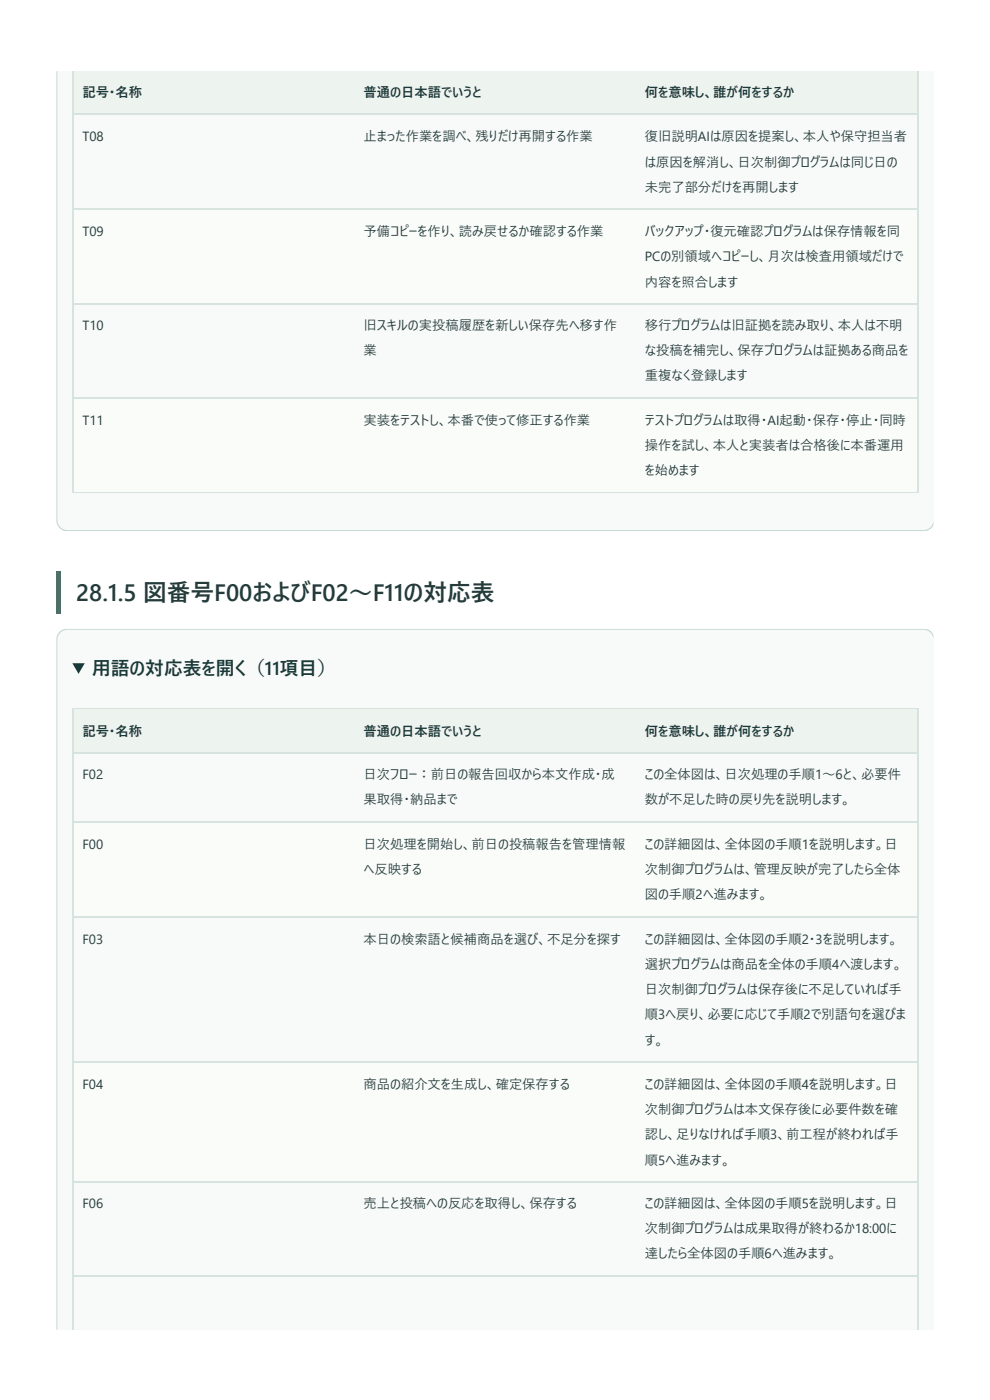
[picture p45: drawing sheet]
<svg xmlns="http://www.w3.org/2000/svg" width="210mm" height="297mm" viewBox="0 0 210 297" stroke-linecap="round" stroke-linejoin="round" font-family="sans-serif">
<defs><g id="words">
<text font-size="5" fill="#263b3b" x="16.1" y="127.5">28.1.5 図番号F00およびF02～F11の対応表</text>
<text font-size="4" fill="#173b3a" x="19.6" y="143.1">用語の対応表を開く（11項目 ）</text>
<g font-size="2.8" fill="#173b3a">
<text x="17.5" y="20.6">記号・名称</text>
<text x="77.1" y="20.6">普通の日 本語でいうと</text>
<text x="136.7" y="20.6">何を意味し、誰が何をするか</text>
<text x="17.5" y="156.1">記号・名称</text>
<text x="77.1" y="156.1">普通の日 本語でいうと</text>
<text x="136.7" y="156.1">何を意味し、誰が何をするか</text>
</g>
<g font-size="2.8" fill="#263b3b">
<text x="17.5" y="29.9">T08</text>
<text x="77.1" y="29.9">止まった作業を調べ、残りだけ再開する作業</text>
<text x="136.7" y="29.9">復旧説明AIは原因を提案し、本人や保守担当者</text>
<text x="136.7" y="35.5">は原因を解消し、日 次制御プログラムは同じ日 の</text>
<text x="136.7" y="40.7">未完了部分だけを再開します</text>
<text x="17.5" y="50">T09</text>
<text x="77.1" y="50">予備コピーを作り、読み戻せるか確認する作業</text>
<text x="136.7" y="50">バックアップ・復元確認プログラムは保存情報を同</text>
<text x="136.7" y="55.3">PCの別領域へコピーし、月 次は検査用領域だけで</text>
<text x="136.7" y="60.9">内容を照合します</text>
<text x="17.5" y="70.1">T10</text>
<text x="77.1" y="70.1">旧スキルの実投稿履歴を新しい保存先へ移す作</text>
<text x="136.7" y="70.1">移行プログラムは旧証拠を読み取り、本人は不明</text>
<text x="77.1" y="75.4">業</text>
<text x="136.7" y="75.4">な投稿を補完し、保存プログラムは証拠ある商品を</text>
<text x="136.7" y="80.7">重複なく登録します</text>
<text x="17.5" y="90.2">T11</text>
<text x="77.1" y="90.2">実装をテストし、本番で使って修正する作業</text>
<text x="136.7" y="90.2">テストプログラムは取得・AI起動・保存・停止・同時</text>
<text x="136.7" y="95.5">操作を試し、本人と実装者は合格後に本番運用</text>
<text x="136.7" y="100.8">を始めます</text>
<text x="17.5" y="165.4">F02</text>
<text x="77.1" y="165.4">日 次フロー：前日 の報告回収から本文作成・成</text>
<text x="136.7" y="165.4">この全体図は、日 次処理の手順1～6と、必要件</text>
<text x="77.1" y="170.7">果取得・納品まで</text>
<text x="136.7" y="170.7">数が不足した時の戻り先を説明します。</text>
<text x="17.5" y="180.2">F00</text>
<text x="77.1" y="180.2">日 次処理を開始し、前日 の投稿報告を管理情報</text>
<text x="77.1" y="185.5">へ反映する</text>
<text x="136.7" y="180.2">この詳細図は、全体図の手順1を説明します。日</text>
<text x="136.7" y="185.5">次制御プログラムは、管理反映が完了したら全体</text>
<text x="136.7" y="190.8">図の手順2へ進みます。</text>
<text x="17.5" y="200.3">F03</text>
<text x="77.1" y="200.3">本日 の検索語と候補商品を選び、不足分を探す</text>
<text x="136.7" y="200.3">この詳細図は、全体図の手順2・3を説明します。</text>
<text x="136.7" y="205.6">選択プログラムは商品を全体の手順4へ渡します。</text>
<text x="136.7" y="210.9">日 次制御プログラムは保存後に不足していれば手</text>
<text x="136.7" y="216.2">順3へ戻り、必要に応じて手順2で別語句を選びま</text>
<text x="136.7" y="221.7">す。</text>
<text x="17.5" y="231">F04</text>
<text x="77.1" y="231">商品の紹介文を生成し、確定保存する</text>
<text x="136.7" y="231">この詳細図は、全体図の手順4を説明します。日</text>
<text x="136.7" y="236.3">次制御プログラムは本文保存後に必要件数を確</text>
<text x="136.7" y="241.6">認し、足りなければ手順3、前工程が終われば手</text>
<text x="136.7" y="247.1">順5へ進みます。</text>
<text x="17.5" y="256.4">F06</text>
<text x="77.1" y="256.4">売上と投稿への反応を取得し、保存する</text>
<text x="136.7" y="256.4">この詳細図は、全体図の手順5を説明します。日</text>
<text x="136.7" y="261.7">次制御プログラムは成果取得が終わるか18:00に</text>
<text x="136.7" y="267">達したら全体図の手順6へ進みます。</text>
</g>
</g></defs>
<path d="M12 15.1h186v95.2a2.12 2.12 0 0 1-2.2 2.3h-181.5a2.25 2.25 0 0 1-2.3-2.3z" fill="#f7faf8"/>
<g fill="#c7d9d0">
<path d="M11.9 111.3h186.1v1.4h-186.1z"/>
<path d="M196.8 15.1h1.2v97.6h-1.2z"/>
<path d="M11.9 15.1h1.4v97.6h-1.4z"/>
</g>
<path d="M15.5 15.1v89.4M194.6 15.1v89.4M15.3 104.4h179.4" fill="none" stroke="#d7e3de" stroke-width=".26"/>
<g fill="#edf3ef">
<path d="M15.6 15.1h59.5v9.2h-59.5z"/>
<path d="M75.1 15.1h59.8v9.2h-59.8z"/>
<path d="M134.9 15.1h59.6v9.2h-59.6z"/>
</g>
<g fill="#fafcf9">
<path d="M15.6 44.4h59.5v19.9h-59.5z"/>
<path d="M75.1 44.4h59.8v19.9h-59.8z"/>
<path d="M134.9 44.4h59.6v19.9h-59.6z"/>
<path d="M15.6 84.4h59.5v19.8h-59.5z"/>
<path d="M75.1 84.4h59.8v19.8h-59.8z"/>
<path d="M134.9 84.4h59.6v19.8h-59.6z"/>
</g>
<path d="M15.6 24.2h178.9M15.6 44.3h178.9M15.6 64.4h178.9M15.6 84.5h178.9" fill="none" stroke="#d7e3de" stroke-width=".26"/>
<path d="M11.9 121.2h1.1v9h-1.1z" fill="#39735d"/>
<path d="M12.7 134.1a2.24 2.24 0 0 1 1.6-.6h181.5a2.12 2.12 0 0 1 2.2 2.2v146.4h-186v-146.4a2.24 2.24 0 0 1 .7-1.6z" fill="#f7faf8"/>
<g fill="#c7d9d0">
<path d="M11.9 133.3h186.1v1.4h-186.1z"/>
<path d="M196.8 133.3h1.2v148.8h-1.2z"/>
<path d="M11.9 133.3h1.4v148.8h-1.4z"/>
</g>
<path d="M15.3 150.4h179.4M15.5 150.3v131.8M194.6 150.3v131.8" fill="none" stroke="#d7e3de" stroke-width=".26"/>
<g fill="#edf3ef">
<path d="M15.6 150.5h59.5v9.3h-59.5z"/>
<path d="M75.1 150.5h59.8v9.3h-59.8z"/>
<path d="M134.9 150.5h59.6v9.3h-59.6z"/>
</g>
<g fill="#fafcf9">
<path d="M15.6 174.4h59.5v20.1h-59.5z"/>
<path d="M75.1 174.4h59.8v20.1h-59.8z"/>
<path d="M134.9 174.4h59.6v20.1h-59.6z"/>
<path d="M15.6 225.2h59.5v25.4h-59.5z"/>
<path d="M75.1 225.2h59.8v25.4h-59.8z"/>
<path d="M134.9 225.2h59.6v25.4h-59.6z"/>
</g>
<path d="M15.6 159.7h178.9M15.6 174.5h178.9M15.6 194.6h178.9M15.6 225.3h178.9M15.6 250.7h178.9M15.6 270.8h178.9" fill="none" stroke="#d7e3de" stroke-width=".26"/>
<path d="M15.3 140.7h2.7l-1.3 2.3z" fill="#173b3a"/>
<use href="#words"/>
</svg>
